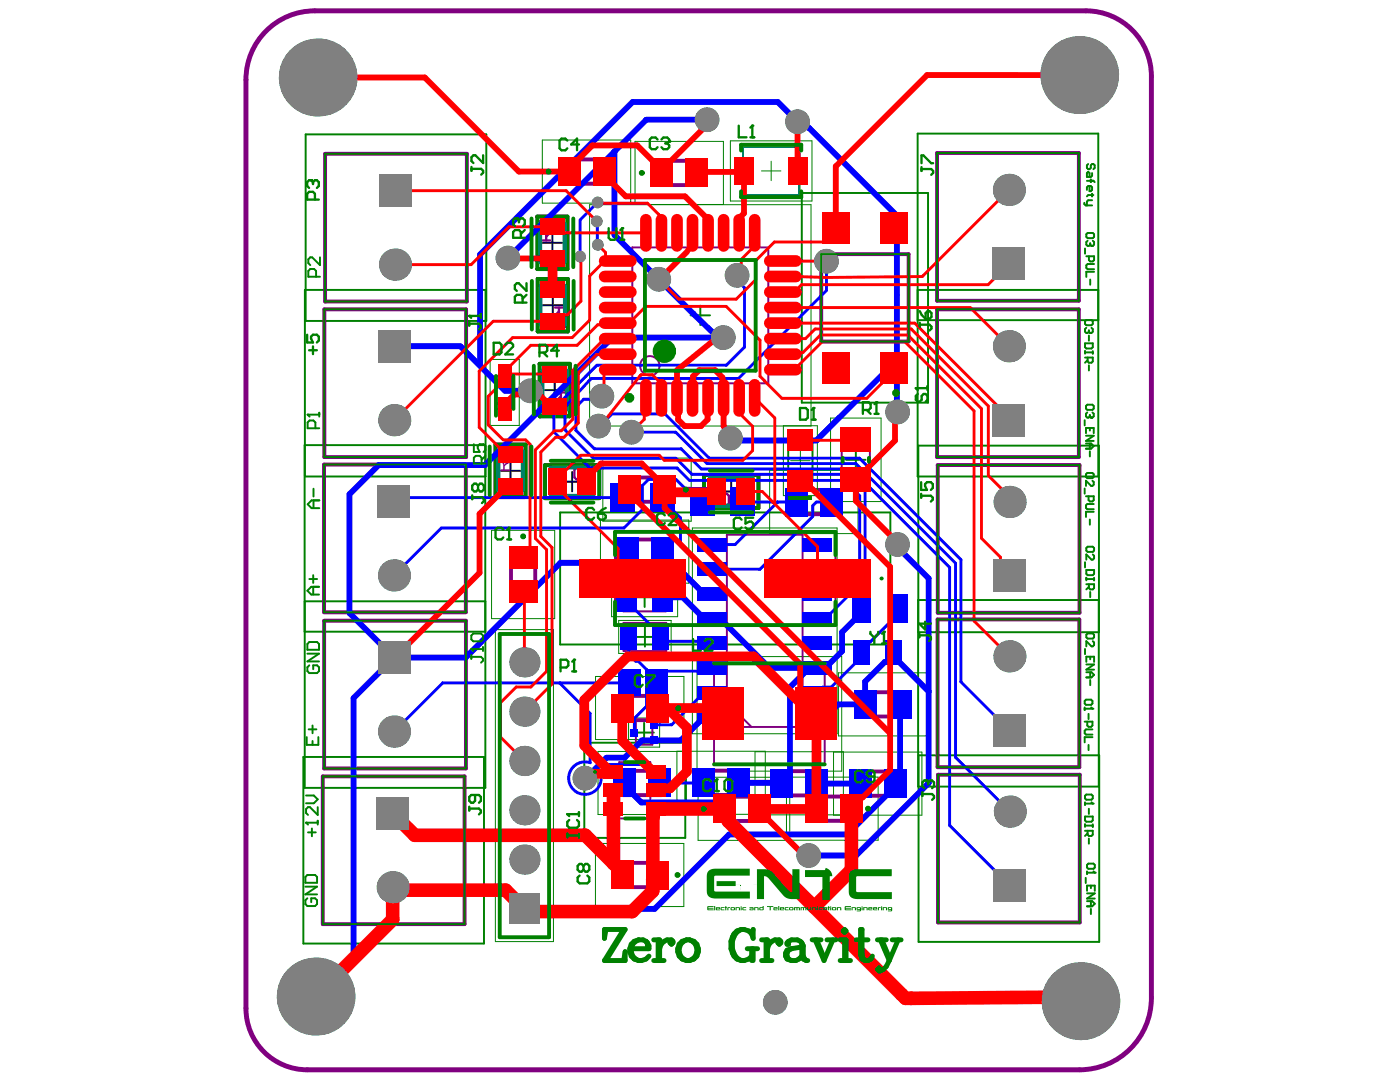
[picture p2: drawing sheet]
<svg xmlns="http://www.w3.org/2000/svg" width="279mm" height="216mm" viewBox="0 0 279 216" stroke-linecap="round" stroke-linejoin="round" font-family="sans-serif">
<path d="M108.3 48.5h3.9M110.2 46.5v3.9M110.3 59v3.8M108.4 60.9h3.9M108.8 77.8h3.8M110.7 75.9v3.9M100 93.9h3.8M101.9 92v3.9M112.2 96.1h3.9M114.2 94.2v3.9M144 98.1h3.9M145.9 96.1v3.9" fill="none" stroke="#000" stroke-width=".39"/>
<g fill="none" stroke="#008000" stroke-width=".2">
<path d="M108.2 27.9h17.7v12.6h-17.7zM126.7 28.2h17.7v12.6h-17.7zM117.7 40.8h44.2v44.2h-44.2zM97.8 71.7h5.8v13.2h-5.8zM120.3 91.4h17.6v12.6h-17.6zM153.6 93.9h17.6v12.6h-17.6zM165.8 83.4h10v16.7h-10zM98.1 105.8h12.6v17.6h-12.6zM119.8 103.8h17.7v12.6h-17.7zM122.1 115.3h13.1v7.8h-13.1zM138.2 105.3h28.9v41.1h-28.9zM98.9 125.6h11.6v62.3h-11.6z"/>
<path d="M118.9 135h17.6v12.6h-17.6zM123.5 123.8h10.4v6.6h-10.4zM139.1 131h28.9v22.9h-28.9zM167.3 134.3h17.7v12.5h-17.7zM119.3 149.9h17.7v12.6h-17.7zM125.4 143.3h6.2v5.8h-6.2zM135.1 149.9h17.6v12.6h-17.6zM139.3 155.1h17.7v12.6h-17.7zM150.7 150h17.6v12.6h-17.6zM157.6 155.1h17.6v12.6h-17.6zM166.3 150.1h17.7v12.6h-17.7zM118.8 168.3h17.7v12.6h-17.7z"/>
</g>
<g fill="none" stroke="#008000" stroke-width=".39">
<path d="M61 26.8h36.1v37.2h-36.1zM148.3 29.3h11.2v9.7h-11.2zM160 38.5h25.2v41.8h-25.2zM183.1 26.7h36.1v68.4h-36.1zM60.8 57.8h36.1v37.3h-36.1zM183.1 57.9h36.1M137.8 62.9h3.9M139.8 61v3.9M183.1 63.9h36.1M157.3 88.1h4.9v7.7h-4.9zM168.9 91.8h3.8M170.8 89.8v3.9"/>
<path d="M96.9 120h-36.1v37.2h36.1l-.1-68.4h-36v37.2h36M111.8 102.3h65.9v26.3h-65.9zM126.7 119.2h3.9M128.6 117.2v3.9M183.2 119.7h36.1v37.3h-36.1l.1-68.1h36v37.2h-36M126.8 127.1h3.8M128.7 125.2v3.8M60.5 151h36.1v37.3h-36.1zM116.6 148.2h20.2v19h-20.2zM126.6 146.2h3.9M128.5 144.2v3.9M183.3 150.7h36.1v37.2h-36.1z"/>
</g>
<g fill="none" stroke="#800080" stroke-width=".78">
<path d="M64.9 30.7h28.3v29.5h-28.3zM113.2 31.8h7.7v4.9h-7.7zM131.7 32.1h7.7v4.8h-7.7zM187 30.5h28.3v29.5h-28.3zM163.9 50.7h17.4v17.4h-17.4zM64.7 61.7h28.3v29.5h-28.3zM187 61.7h28.3v29.5h-28.3zM64.7 92.7h28.3v29.5h-28.3zM125.2 95.3h7.8v4.8h-7.8zM158.5 97.8h7.8v4.8h-7.8zM187.1 92.8h28.3v29.5h-28.3zM102 110.8h4.8v7.7h-4.8z"/>
<path d="M124.8 107.6h7.7v4.9h-7.7zM64.7 123.9h28.3v29.4h-28.3zM123.8 138.9h7.7v4.8h-7.7zM172.3 138.1h7.7v4.9h-7.7zM187.1 123.6h28.3v29.5h-28.3zM64.4 154.9h28.3v29.5h-28.3zM124.3 153.8h7.7v4.9h-7.7zM140 153.8h7.8v4.8h-7.8zM144.3 159h7.7v4.8h-7.7zM155.6 153.9h7.8v4.8h-7.8zM162.6 158.9h7.7v4.9h-7.7zM171.3 153.9h7.7v4.9h-7.7z"/>
<path d="M187.2 154.6h28.3v29.5h-28.3zM123.8 172.2h7.7v4.8h-7.7z"/>
</g>
<g fill="none" stroke="#800080" stroke-width=".39">
<path d="M126.2 49.4h27.1v27.1h-27.1zM99 75h3.5v6.6h-3.5zM99 80.2l1.3 1.4M168 87.5h5.6v8.5h-5.6zM122.7 106.1h44v18.6h-44zM124.4 116.4h8.5v5.6h-8.5zM145.1 106.7h15.1v38.4h-15.1zM99.7 126.5h9.9v60.5h-9.9zM124.4 124.3h8.6v5.6h-8.6zM142.5 132.4h22.1v20.1h-22.1zM123.6 152.1h6.2v11.2h-6.2zM126.9 143.8h3.3v4.8h-3.3z"/>
<path d="M145.1 140.1l4.9 5"/>
<circle cx="129.7" cy="73" r="1.94"/>
</g>
<path d="M52.6 6.7a13.7 13.7 0 0 1 10.2-4.5h153.9a13.1 13.1 0 0 1 13.1 13v183.9a14.3 14.3 0 0 1-14.4 14.4h-154.1a12.2 12.2 0 0 1-12.2-12.3v-185.3a13.7 13.7 0 0 1 3.5-9.2z" fill="none" stroke="#800080" stroke-width=".99"/>
<path d="M157.3 94.6h4.9v1.2h-4.9z" fill-rule="evenodd" fill="#008000"/>
<path d="M107.2 43.2h6v10.5h-6zM107.3 55.7h6v10.4h-6zM107.7 72.6h6v10.5h-6zM98.9 88.7h6v10.5h-6zM108.7 92.8h10.9v6.6h-10.9zM140.5 94.8h10.9v6.6h-10.9z" fill="none" stroke="#800080" stroke-width=".78"/>
<path d="M143.1 98.9l-.3-.4h-.8l-.4 .4v.8l.4 .4h.4l.7-.4v1.2h-1.5M143.9 98.9l.4-.4h.8l.4 .4v1.6l-.4 .4h-.8l-.4-.4" fill="none" stroke="#800080" stroke-width=".47"/>
<g fill="#800080">
<path d="M99.3 90.1h.3v1l.7 .1a.82 .82 0 0 1 .4-1.2 .82 .82 0 0 1 1.1 .5v.3a.5 .5 0 0 1-.4 .7l-.3 .1v-.3a.54 .54 0 0 0 .4-.8 .54 .54 0 0 0-.9-.1 .59 .59 0 0 0 0 .9v.3l-1.3-.3z"/>
<path d="M99.6 92.5v1.2h.8l-.1-1.2a.4 .4 0 0 0-.7 0zM99.4 92.2h.1a.72 .72 0 0 1 .8-.1 .72 .72 0 0 1 .4 .6l.4-.5 .7-.4v.4l-1.1 .8v.7h1.1v.3h-2.5z"/>
</g>
<path d="M108.2 44.1h-.4l-.3 .4v.8l.3 .4M109 48v-1.2l-.4-.4h-.8l-.3 .4v1.2h2.3M109.8 46.4l-.8 .8M110.8 61.4h2.3v1.1l-.4 .4h-.8l-.3-.4v-1.1M111.2 78.3h2.3v1.2l-.4 .3h-.8l-.4-.3v-1.2M111.6 62.1l-.8 .8M111.9 79.1l-.7 .7M112.7 63.7l.4 .4v.8l-.4 .3h-.4l-1.5-1.5v1.5M111.2 81.8h2.3l-1.2-1.2v1.6" fill="none" stroke="#800080" stroke-width=".47"/>
<circle cx="108.2" cy="44.1" r=".23" fill="#800080"/>
<path d="M108.2 44.1l.4 .4M108.6 44.5v.4M108.6 44.5l.4-.4h.4l.4 .4v.8l-.4 .4M116.2 93.7l-.4-.4h-.8l-.4 .4v1.6l.4 .4h.8l.4-.4M117 94.5h1.1l.4 .4v.4l-.4 .4h-.7l-.4-.4zM118.5 93.3l-.8 .4-.7 .8" fill="none" stroke="#800080" stroke-width=".47"/>
<path d="M107.2 43.2h6v10.5h-6zM107.3 55.7h6v10.4h-6zM107.7 72.6h6v10.5h-6zM98.9 88.7h6v10.5h-6zM108.7 92.8h10.9v6.6h-10.9zM140.5 94.8h10.9v6.6h-10.9z" fill="none" stroke="#008000" stroke-width=".78"/>
<path d="M145.8 28.1h16.2v12h-16.2zM152 34.1h3.8M153.9 32.2v3.8M156.3 85h6.8v13.9h-6.8zM157.8 91.9h3.9M159.7 90v3.9" fill="none" stroke="#008000" stroke-width=".2"/>
<path d="M107.8 44.6h4.9v7.7h-4.9zM107.9 57h4.8v7.8h-4.8zM108.3 74h4.8v7.7h-4.8zM99.5 90.1h4.8v7.7h-4.8zM109.9 93.3h8.5v5.6h-8.5zM141.7 95.3h8.5v5.6h-8.5z" fill="none" stroke="#008080" stroke-width=".78"/>
<path d="M148.3 29.3h11.2v9.7h-11.2z" fill="none" stroke="#008080" stroke-width=".39"/>
<g fill="none" stroke="#00f" stroke-width=".58">
<path d="M119.1 44.2l.2 4.6M119.3 40.4l-3.5 3.5v7.3M147.1 54.9v1.1l1.5 1.4v11.9l-3.6 3.6h-25.9l-8.6 8.6v4.7l7.2 7.2h17.4l2.5 2.5h30.9l3.1 3v12.8l-6.9 6.8h-1.6M164.9 52.1v5.9l-17.5 17.5h-29.3l-5.3 5.7v4.6l5.6 5.6h16.5l3.2 3.2h31.3l3.2 3.3v14.2l-3.4 3.4v3.4l-4.5 4.5h-1.6M120.1 79.1l-.6 .6h-3l-1.6 1.5v4.7l3.7 3.7h17.3l4.1 4h29.9l19.6 19.6v51.5l12 12M119.5 85h.2l2.4-2.4h10.6l8.9 8.8h29.9l20.3 20.3v24.4l9.7 9.6M124.2 99.3h-44.8l-.8 .8M126 86.2h8.9l6.2 6.3h29.7l19.9 19.9v38.7l10.8 10.8M132.2 99.3v.4l3.6 3.6v5.6l4.7 4.7h11.2l10.5-10.5v-2.2l.7-.7h3M140.2 100v-.4l-2.2-2.2h-1.3l-1.8-1.7h-5.5l-1.2 1.2v4.8l-3.7 3.7h-36.4l-9.5 9.4M148.1 100l.2 .2h10.6M125.1 119.2v.8l4.8 4.8h.7l1.3 1.3v1l.9 .9h8.9l.4 .3"/>
<path d="M134.3 101.8h.1M155.2 100.2l-8.5 8.5h-4.6M111.7 136.3l6.1 6.1v9.8a3.2 3.2 0 0 0-4.3 2.6 3.2 3.2 0 0 0 3.4 3.7 3.2 3.2 0 0 0 3-3.9v-.3l1.7-1.7h7l1.1 1.1v.6l2 1.9h.2M125.5 127.1v3.5l1.4 1.3h.5l1.6 1.7v.7l2 2M125.7 136.3h-37.3l-9.8 9.7M131 136.3l-2 1.9v2.7l-2.4 2.5v2.8M142.1 138.2h-1.6l-6.4 6.4h-3.6M142.1 133.3l-.7 .6h-8.5l-1.9 2v.4M179.4 121.4v1l-5.7 5.7h-.3l-1.4 1.3v1.6l-6.1 6.1h-1.7l-1.1 1.1M119.9 154.5h.1M132.1 156.2h8.3M140.4 156.2h.1"/>
</g>
<g fill="none" stroke="#00f" stroke-width="1.2">
<path d="M122.6 30.2v16.7l15.7 15.7 5 4.8M141.1 23.9h-12.1l-27.6 27.6M179 58.8v-15.8l-18.8-18.7h-1l-4-3.9h-28.9l-30.5 30.4v21.8M179 58.9v23.2l.1 .1M78.7 69.1h13.2l8.9 8.9h5M143.6 68.9l.7-.7 .1-.8h-22.2l-25.4 25.4h-21.2l-5.9 5.8v23.7l8.9 8.9M179 71.8l-16.1 16.1h-16.7l-.4-.5M125.2 110.7l-1.7 1.6h-11.6l-19 18.9h-14.3M125.2 110.1v.6M125.2 110.7l5.6 5.6v1.4l1.4 1.5h4.1l4.2 4.2h3.2l9.9 9.9h11.1l3.3-3.4v-3.7l3.9-3.8v-1M132.1 110.1v.6l1.7 1.6h.5l6.2 6.2h1.6M179.1 108.6v.6l6.2 6.2v40.8l-14.4 14.5h-9.5"/>
<path d="M78.6 131.2l-8 8.1v52l-7.6 7.5M161.5 133.3l-3.8 3.8v17.6l-1.7 1.6-.1-.1h-8.5v.6l-3.3 3.3h-16.1l-3.3-3.3v-.6M178.4 131l6.9 7M178.4 130.2v.8M178.4 131l-1.1 1.1h-.7l-3.9 3.9v4.5h-5.4l-2.6 2.6h-1.6l-.1 .1v13.1l8.7 .1M142.1 143.1h-1.6l-4.6 4.6h-7.8l-3.4 3.5h-3.7l-4 4.1h-.3M179.6 140.5v14.9l-.9 1v.5l-9.6 9.6h-23.6l-14.8 14.9h-26"/>
</g>
<g fill="#808080">
<circle cx="154.7" cy="200" r="2.46"/>
<circle cx="144.4" cy="67.4" r="2.46"/>
<circle cx="120.1" cy="79.1" r="2.46"/>
<circle cx="119.5" cy="85" r="2.46"/>
<circle cx="126" cy="86.2" r="2.46"/>
<circle cx="105.8" cy="78" r="2.46"/>
<circle cx="161.4" cy="170.7" r="2.46"/>
<circle cx="147.1" cy="54.9" r="2.46"/>
<circle cx="164.9" cy="52.1" r="2.46"/>
<circle cx="101.4" cy="51.5" r="2.46"/>
<circle cx="119.1" cy="44.2" r="1.16"/>
<circle cx="119.3" cy="40.4" r="1.16"/>
<circle cx="119.3" cy="48.8" r="1.16"/>
<circle cx="131.5" cy="55.7" r="2.46"/>
<circle cx="145.8" cy="87.4" r="2.46"/>
<circle cx="179.1" cy="108.6" r="2.46"/>
<circle cx="179.1" cy="82.2" r="2.46"/>
<circle cx="116.7" cy="155.3" r="2.46"/>
<circle cx="115.8" cy="51.2" r="1.16"/>
<circle cx="141.1" cy="23.9" r="2.46"/>
<circle cx="159.2" cy="24.3" r="2.46"/>
<circle cx="63" cy="198.8" r="7.8"/>
<circle cx="78.4" cy="177" r="3.2"/>
<circle cx="78.6" cy="114.8" r="3.2"/>
<circle cx="78.6" cy="146" r="3.2"/>
<circle cx="78.7" cy="83.8" r="3.2"/>
<circle cx="104.7" cy="132.2" r="3"/>
<circle cx="104.7" cy="142" r="3"/>
<circle cx="104.7" cy="161.7" r="3"/>
<circle cx="104.7" cy="151.8" r="3"/>
<circle cx="104.7" cy="171.5" r="3"/>
<circle cx="201.5" cy="131" r="3.2"/>
<circle cx="201.5" cy="100.2" r="3.2"/>
<circle cx="201.5" cy="161.9" r="3.2"/>
<circle cx="215.6" cy="199.8" r="7.8"/>
<circle cx="63.4" cy="15.5" r="7.8"/>
<circle cx="78.8" cy="52.8" r="3.2"/>
<circle cx="201.4" cy="69.1" r="3.2"/>
<circle cx="201.4" cy="37.9" r="3.2"/>
<circle cx="215.4" cy="15" r="7.8"/>
</g>
<g fill="#808080">
<path d="M75.2 159.1h6.4v6.4h-6.4z" fill-rule="evenodd"/>
<path d="M75.4 96.9h6.4v6.4h-6.4z" fill-rule="evenodd"/>
<path d="M75.4 128h6.4v6.4h-6.4z" fill-rule="evenodd"/>
<path d="M101.7 178.4h6v6h-6z" fill-rule="evenodd"/>
<path d="M198.2 80.6h6.4v6.4h-6.4z" fill-rule="evenodd"/>
<path d="M198.3 142.5h6.3v6.4h-6.3z" fill-rule="evenodd"/>
<path d="M198.3 111.7h6.4v6.4h-6.4z" fill-rule="evenodd"/>
<path d="M198.3 173.5h6.4v6.4h-6.4z" fill-rule="evenodd"/>
<path d="M75.5 65.9h6.4v6.4h-6.4z" fill-rule="evenodd"/>
<path d="M75.6 34.9h6.4v6.3h-6.4z" fill-rule="evenodd"/>
<path d="M198.2 49.5h6.4v6.3h-6.4z" fill-rule="evenodd"/>
</g>
<g fill="#00f">
<path d="M129.4 153.4h4.5v5.6h-4.5z" fill-rule="evenodd"/>
<path d="M122.4 153.4h4.5v5.6h-4.5z" fill-rule="evenodd"/>
<path d="M138.2 153.4h4.4v5.6h-4.4z" fill-rule="evenodd"/>
<path d="M145.2 153.4h4.4v5.6h-4.4z" fill-rule="evenodd"/>
<path d="M160.8 153.5h4.4v5.6h-4.4z" fill-rule="evenodd"/>
<path d="M153.8 153.5h4.4v5.6h-4.4z" fill-rule="evenodd"/>
<path d="M176.4 153.6h4.5v5.6h-4.5z" fill-rule="evenodd"/>
<path d="M169.4 153.6h4.5v5.6h-4.5z" fill-rule="evenodd"/>
<path d="M170.4 137.7h4.5v5.7h-4.5z" fill-rule="evenodd"/>
<path d="M177.4 137.7h4.5v5.7h-4.5z" fill-rule="evenodd"/>
<path d="M125.8 145.4h1.6v1.6h-1.6z" fill-rule="evenodd"/>
<path d="M129.7 147h1.6v1.5h-1.6z" fill-rule="evenodd"/>
<path d="M129.7 143.9h1.6v1.5h-1.6z" fill-rule="evenodd"/>
<path d="M170.3 127.8h3.3v4.9h-3.3z" fill-rule="evenodd"/>
<path d="M176.7 127.8h3.3v4.9h-3.3z" fill-rule="evenodd"/>
<path d="M139.1 141.7h6v2.8h-6z" fill-rule="evenodd"/>
<path d="M139.1 136.8h6v2.7h-6z" fill-rule="evenodd"/>
<path d="M139.1 131.9h6v2.7h-6z" fill-rule="evenodd"/>
<path d="M139.1 127h6v2.7h-6z" fill-rule="evenodd"/>
<path d="M139.1 122.1h6v2.7h-6z" fill-rule="evenodd"/>
<path d="M139.1 117.1h6v2.8h-6z" fill-rule="evenodd"/>
<path d="M139.1 112.2h6v2.7h-6z" fill-rule="evenodd"/>
<path d="M139.1 107.3h6v2.7h-6z" fill-rule="evenodd"/>
<path d="M160.2 107.3h5.9v2.7h-5.9z" fill-rule="evenodd"/>
<path d="M160.2 112.2h5.9v2.7h-5.9z" fill-rule="evenodd"/>
<path d="M160.2 117.1h5.9v2.8h-5.9z" fill-rule="evenodd"/>
<path d="M160.2 122.1h5.9v2.7h-5.9z" fill-rule="evenodd"/>
<path d="M160.2 127h5.9v2.7h-5.9z" fill-rule="evenodd"/>
<path d="M160.2 131.9h5.9v2.7h-5.9z" fill-rule="evenodd"/>
<path d="M160.2 136.8h5.9v2.7h-5.9z" fill-rule="evenodd"/>
<path d="M160.2 141.7h5.9v2.8h-5.9z" fill-rule="evenodd"/>
<path d="M130.3 124.5h3.3v5.2h-3.3z" fill-rule="evenodd"/>
<path d="M123.9 124.5h3.3v5.2h-3.3z" fill-rule="evenodd"/>
<path d="M128.7 133.6h4.5v5.3h-4.5z" fill-rule="evenodd"/>
<path d="M123.5 133.6h4.5v5.3h-4.5z" fill-rule="evenodd"/>
<path d="M145.7 97.1h4.8v5.7h-4.8z" fill-rule="evenodd"/>
<path d="M137.7 97.1h4.9v5.7h-4.9z" fill-rule="evenodd"/>
<path d="M170 118.6h3.7v5.6h-3.7z" fill-rule="evenodd"/>
<path d="M177.6 118.6h3.7v5.6h-3.7z" fill-rule="evenodd"/>
<path d="M129.7 96.5h4.9v5.6h-4.9z" fill-rule="evenodd"/>
<path d="M121.8 96.5h4.8v5.6h-4.8z" fill-rule="evenodd"/>
<path d="M163.7 97.4h4.4v5.6h-4.4z" fill-rule="evenodd"/>
<path d="M156.7 97.4h4.5v5.6h-4.5z" fill-rule="evenodd"/>
<path d="M129.9 107.3h4.5v5.6h-4.5z" fill-rule="evenodd"/>
<path d="M122.9 107.3h4.5v5.6h-4.5z" fill-rule="evenodd"/>
<path d="M130.2 116.4h4.1v5.6h-4.1z" fill-rule="evenodd"/>
<path d="M123 116.4h4.1v5.6h-4.1z" fill-rule="evenodd"/>
</g>
<g fill="none" stroke="#f00" stroke-width="1.2">
<path d="M63.4 15.5h21.4l18.8 18.7h10v-.5l4.6-4.7h9l3.6 3.7v.5l1.3 1.3v-.6l9-9v-1M215.4 15h-30.4l-18.2 18.2v12.3M120.5 34.2l1.7 1.7v.6l2.7 2.7h11.8l4.6 4.6v2.7M139.2 34.3h9.1M148.5 34.1v8.5l-1 .9v3M159.2 24.3v9.6M101.5 51.6h8.7M137.1 50.3l-5.5 5.4h-.1M138.2 49l-.9 .8M138.2 79.4l.1-.1v-4.2l1.2-1.2h3.2l1.5 1.4v3.9l.4 .4-.2 .2v5.3l1.4 1.3v1M144.4 67.4l-1.2-.1-8.1 6.6v5.5l.2 .2v4.1l1.3 1.3h3.3l1.3-1.3 .1-4.3M101.9 97.1h-.8l-5.4 5.4v11.8l-18.3 18.3"/>
<path d="M110.7 81h-.8l-2.3-2.3h-1l-.8-.7-.7 .7h-2.4l-2 1.9v1M117.6 94.9l2.3-2.4h8.2l4.5 4.5v.7M125.6 97.7l1.7 1.7v.7l32.4 32.4v6.8M132.6 98.2v3.2l44.9 44.8M159.7 96l1.6 1.5h.8l15.5 15.6v40.5l-5.5 5.5h-.5l-1.7 1.7v.6M179.1 82.2l-.5 .5v5.2l-5.4 5.4v.6l-1.8 1.8h-.6v4.2l8.3 8.3v.4M151.6 161.8l8.9 8.9h.9M162.9 160.8v.6"/>
</g>
<g fill="none" stroke="#f00" stroke-width=".58">
<path d="M78.8 38h34.2l6.1 6.2M159.2 33.9l.1 .2M201.4 37.9l-17.3 17.3-19.1 .2M115.8 51.2l.1 .2v8.7l-2.7 2.7h-1.6l-1.3 1.3h-11.9l-19.7 19.7M119.3 40.4l.1 .1h9.8l2.2 2.2M119.3 48.8l1.5 1.6v1.4l.3 .3M123.3 52.1h-2.6l-3 3v8.8l-3.5 3.5h-11.9l-6.7 6.6v11.3l5.5 5.4h.8M128.9 46.5h-16.7l-1.2-1.2h-9.4l-7.6 7.5h-15.2M131.4 42.8l.3 .3v3.1l.3 .3M131.4 42.7v.1M150.6 46.5v2.6l-2.7 2.7v2.3l-.8 .8M156.2 55.2l8.8 .2"/>
<path d="M156.2 52.1h8.7M166.8 45.5v.4l-2.4 2.4h-9.9l-3.6 3.7v3.8l-4 3.9h-11.5l-3.9-4M203 50.4v.6l-5.8 5.8h-37.2l-1.5 1.5h-2.3M101.1 74.6l-.4 .3M101.4 75v1l-1 1h-.9l-2.1 2.1v5.7l3 3h4.5l.9 .8v21.2l-1.4 1.3M101.8 74.6v-1.6l4.1-4.1h9.3l4.1-4.1h5.9l3.7-3.7h16l6.8 6.8v7.2l.9 .9M101.8 74.6h8.9M123.3 73.8h-2l-.8 .8v4l-.4 .5M123.3 70.7l-4.3 .1-3.6 3.6v10l-2.8 2.9h-1.7l-3 2.9v16.8l2.3 2.2v27.3l-5.5 5.5M123.3 67.6h-2.6l-6.4 6.3v9.7l-2.3 2.4h-1.3l-3.8 3.8v17.7l2.2 2.2v24.3l-3.1 3.1h-3l-3.2 3.2v6.7l4.9 4.8M127.8 75l-7.2 9-1 1h-.1M127.8 74.9l.2-.1h2.2l1.5 1.5v2.8l.3 .3"/>
<path d="M127.8 74.9v.1M127.8 74.9h.1M128.9 79.4l-.3 .3v4l-2.6 2.5M147.5 79.4v3l2.7 2.7v4.8l-2 2h-15.6l-1-1.1h-15.7l-4.6 4.5v.8M150.6 79.4l4 4v17.2M152.6 76h.1M156.2 73.8h2.3l5.6-5.6h16.5l13.8 13.8v41.9l7.1 7.1M156.2 70.7l.4-.4h3.6l3.5-3.5h17.5l14.7 14.8v25.8l3.8 3.8v1.9l1.8 1.8M156.2 67.6h4.5l2-2h19.2l15.3 15.4v13.9l4.3 4.2v1.1M156.2 61.4h37.4l7.8 7.7M156.2 64.5h26.4l16.6 16.6h3.3l.5 .4M178.4 73.4l-2.4 2.4v.7l-3 3h-17l-3.4-3.5"/>
<path d="M111.3 96.1l-.6 .7 12.7 12.7v3l2.9 2.9M148.8 98.1h3.3l11 11M170.8 87.8l-11.1 .1M104.4 118.1l.3 .3v13.8M163.1 109.1v6.3"/>
</g>
<path d="M117.6 94.9l-.5 .4v.8M131.7 96.2v.6l1.4 1.4M122.4 157.7v14.6M78.4 162.3l4.4 4.4h34l7.4 7.3v.6M169.9 161.4v12.2l-7.4 7.4M63 198.8l15.4-15.3v-6.5l.6 .6h21.9l4.3 4.3h21l4.1-4.1v-2.3l.8-.9-.8-.9 .1-12.3h.5h13.5l.9 .9v1.6l35.4 35.3h1.1M181.8 199.2h.1M181.8 199.2l33-.3 .8 .9" fill="none" stroke="#f00" stroke-width="2.7"/>
<g fill="none" stroke="#f00" stroke-width="1.9">
<path d="M139.2 34.3l-.2 .2M148.5 34.1l-.2 .2M110.2 51.6l.1 6.1M133.1 98.2h8.8M159.2 139.8l-8.8-8.8h-25.1l-8.7 8.7v9.1l5.2 5.2M159.7 139.3l3.1 3.1M121.8 154l-.3 .4h-3.1l-.9 .9h-.8M121.8 154h.6M124.2 141.3v6.5l6.2 6.2h.5M131.2 141.3h11.9l1.1 1.1M133.2 141.3l3.9 3.9v8.8l-3.4 3.3h-2.4l-.4 .4M162.9 142.5v18.3"/>
<path d="M162.9 161.4h-11.4"/>
</g>
<g fill="#808080">
<circle cx="154.7" cy="200" r="2.46"/>
<circle cx="144.4" cy="67.4" r="2.46"/>
<circle cx="120.1" cy="79.1" r="2.46"/>
<circle cx="119.5" cy="85" r="2.46"/>
<circle cx="126" cy="86.2" r="2.46"/>
<circle cx="105.8" cy="78" r="2.46"/>
<circle cx="161.4" cy="170.7" r="2.46"/>
<circle cx="147.1" cy="54.9" r="2.46"/>
<circle cx="164.9" cy="52.1" r="2.46"/>
<circle cx="101.4" cy="51.5" r="2.46"/>
<circle cx="119.1" cy="44.2" r="1.16"/>
<circle cx="119.3" cy="40.4" r="1.16"/>
<circle cx="119.3" cy="48.8" r="1.16"/>
<circle cx="131.5" cy="55.7" r="2.46"/>
<circle cx="145.8" cy="87.4" r="2.46"/>
<circle cx="179.1" cy="108.6" r="2.46"/>
<circle cx="179.1" cy="82.2" r="2.46"/>
<circle cx="116.7" cy="155.3" r="2.46"/>
<circle cx="115.8" cy="51.2" r="1.16"/>
<circle cx="141.1" cy="23.9" r="2.46"/>
<circle cx="159.2" cy="24.3" r="2.46"/>
<circle cx="63" cy="198.8" r="7.8"/>
<circle cx="78.4" cy="177" r="3.2"/>
<circle cx="78.6" cy="114.8" r="3.2"/>
<circle cx="78.6" cy="146" r="3.2"/>
<circle cx="78.7" cy="83.8" r="3.2"/>
<circle cx="104.7" cy="132.2" r="3"/>
<circle cx="104.7" cy="142" r="3"/>
<circle cx="104.7" cy="161.7" r="3"/>
<circle cx="104.7" cy="151.8" r="3"/>
<circle cx="104.7" cy="171.5" r="3"/>
<circle cx="201.5" cy="131" r="3.2"/>
<circle cx="201.5" cy="100.2" r="3.2"/>
<circle cx="201.5" cy="161.9" r="3.2"/>
<circle cx="215.6" cy="199.8" r="7.8"/>
<circle cx="63.4" cy="15.5" r="7.8"/>
<circle cx="78.8" cy="52.8" r="3.2"/>
<circle cx="201.4" cy="69.1" r="3.2"/>
<circle cx="201.4" cy="37.9" r="3.2"/>
<circle cx="215.4" cy="15" r="7.8"/>
</g>
<g fill="#808080">
<path d="M75.2 159.1h6.4v6.4h-6.4z" fill-rule="evenodd"/>
<path d="M75.4 96.9h6.4v6.4h-6.4z" fill-rule="evenodd"/>
<path d="M75.4 128h6.4v6.4h-6.4z" fill-rule="evenodd"/>
<path d="M101.7 178.4h6v6h-6z" fill-rule="evenodd"/>
<path d="M198.2 80.6h6.4v6.4h-6.4z" fill-rule="evenodd"/>
<path d="M198.3 142.5h6.3v6.4h-6.3z" fill-rule="evenodd"/>
<path d="M198.3 111.7h6.4v6.4h-6.4z" fill-rule="evenodd"/>
<path d="M198.3 173.5h6.4v6.4h-6.4z" fill-rule="evenodd"/>
<path d="M75.5 65.9h6.4v6.4h-6.4z" fill-rule="evenodd"/>
<path d="M75.6 34.9h6.4v6.3h-6.4z" fill-rule="evenodd"/>
<path d="M198.2 49.5h6.4v6.3h-6.4z" fill-rule="evenodd"/>
</g>
<g fill="#f00">
<path d="M121.9 171.8h4.5v5.6h-4.5z" fill-rule="evenodd"/>
<path d="M128.9 171.8h4.5v5.6h-4.5z" fill-rule="evenodd"/>
<path d="M142.4 158.6h4.5v5.6h-4.5z" fill-rule="evenodd"/>
<path d="M149.4 158.6h4.5v5.6h-4.5z" fill-rule="evenodd"/>
</g>
<path d="M132 43.8v5.3" fill="none" stroke="#f00" stroke-width="2.3"/>
<g fill="#f00">
<path d="M107.9 62.4h4.9v3.4h-4.9z" fill-rule="evenodd"/>
<path d="M99.4 89.1h4.9v3.3h-4.9z" fill-rule="evenodd"/>
</g>
<path d="M120.7 52.1h5.2" fill="none" stroke="#f00" stroke-width="2.3"/>
<g fill="#f00">
<path d="M123.4 94.9h4.5v5.6h-4.5z" fill-rule="evenodd"/>
<path d="M130.4 94.9h4.4v5.6h-4.4z" fill-rule="evenodd"/>
<path d="M147 95.5h3.7v5.2h-3.7z" fill-rule="evenodd"/>
<path d="M141.2 95.5h3.7v5.2h-3.7z" fill-rule="evenodd"/>
<path d="M99.4 95.5h4.9v3.3h-4.9z" fill-rule="evenodd"/>
<path d="M101.6 115.9h5.6v4.4h-5.6z" fill-rule="evenodd"/>
<path d="M101.6 108.9h5.6v4.5h-5.6z" fill-rule="evenodd"/>
<path d="M122 138.5h4.4v5.6h-4.4z" fill-rule="evenodd"/>
<path d="M128.9 138.5h4.5v5.6h-4.5z" fill-rule="evenodd"/>
<path d="M120.5 152.7h3.9v2.7h-3.9z" fill-rule="evenodd"/>
<path d="M120.5 156.3h3.9v2.8h-3.9z" fill-rule="evenodd"/>
<path d="M120.5 160h3.9v2.7h-3.9z" fill-rule="evenodd"/>
<path d="M129 160h3.9v2.7h-3.9z" fill-rule="evenodd"/>
<path d="M129 156.3h3.9v2.8h-3.9z" fill-rule="evenodd"/>
<path d="M129 152.7h3.9v2.7h-3.9z" fill-rule="evenodd"/>
<path d="M158.7 137.2h8.3v10.5h-8.3z" fill-rule="evenodd"/>
<path d="M140.1 137.2h8.3v10.5h-8.3z" fill-rule="evenodd"/>
<path d="M160.7 158.6h4.5v5.6h-4.5z" fill-rule="evenodd"/>
<path d="M167.7 158.6h4.4v5.6h-4.4z" fill-rule="evenodd"/>
<path d="M152.5 111.6h21.3v7.7h-21.3z" fill-rule="evenodd"/>
<path d="M115.7 111.6h21.3v7.7h-21.3z" fill-rule="evenodd"/>
<path d="M99.4 79.3h2.7v4.6h-2.7z" fill-rule="evenodd"/>
<path d="M99.4 72.7h2.7v4.6h-2.7z" fill-rule="evenodd"/>
<path d="M108.3 79.4h4.9v3.3h-4.9z" fill-rule="evenodd"/>
<path d="M108.3 73h4.9v3.3h-4.9z" fill-rule="evenodd"/>
<path d="M107.9 56.1h4.9v3.3h-4.9z" fill-rule="evenodd"/>
<path d="M129.8 31.7h4.5v5.6h-4.5z" fill-rule="evenodd"/>
<path d="M136.8 31.7h4.5v5.6h-4.5z" fill-rule="evenodd"/>
<path d="M111.3 31.4h4.5v5.6h-4.5z" fill-rule="evenodd"/>
<path d="M118.3 31.4h4.5v5.6h-4.5z" fill-rule="evenodd"/>
<path d="M175.7 70.3h5.4v6.2h-5.4z" fill-rule="evenodd"/>
<path d="M175.7 42.4h5.4v6.2h-5.4z" fill-rule="evenodd"/>
<path d="M164.1 70.3h5.4v6.2h-5.4z" fill-rule="evenodd"/>
<path d="M164.1 42.4h5.4v6.2h-5.4z" fill-rule="evenodd"/>
<path d="M107.8 43.6h4.9v3.3h-4.9z" fill-rule="evenodd"/>
<path d="M107.8 50h4.9v3.3h-4.9z" fill-rule="evenodd"/>
<path d="M157.4 31.4h3.9v5.4h-3.9z" fill-rule="evenodd"/>
<path d="M146.5 31.4h3.9v5.4h-3.9z" fill-rule="evenodd"/>
<path d="M157.2 93.9h5.1v4.2h-5.1z" fill-rule="evenodd"/>
<path d="M157.2 85.7h5.1v4.3h-5.1z" fill-rule="evenodd"/>
<path d="M167.8 93.3h6v4.8h-6z" fill-rule="evenodd"/>
<path d="M167.8 85.4h6v4.8h-6z" fill-rule="evenodd"/>
</g>
<g fill="none" stroke="#f00" stroke-width="2.3">
<path d="M120.7 58.3h5.2M120.7 55.2h5.2M128.9 43.8v5.3M135.1 43.8v5.3M138.2 43.8v5.3M141.3 43.8v5.3M144.4 43.8v5.3M147.5 43.8v5.3M150.6 43.8v5.3M153.6 58.3h5.3M153.6 55.2h5.3M153.6 52.1h5.3"/>
<path d="M120.7 73.8h5.2M120.7 70.7h5.2M120.7 67.6h5.2M120.7 64.5h5.2M120.7 61.4h5.2M128.9 76.8v5.2M132 76.8v5.2M135.1 76.8v5.2M138.2 76.8v5.2M141.3 76.8v5.2M144.4 76.8v5.2M147.5 76.8v5.2"/>
<path d="M150.6 76.8v5.2M153.6 73.8h5.3M153.6 70.7h5.3M153.6 67.6h5.3M153.6 64.5h5.3M153.6 61.4h5.3"/>
</g>
<g fill="#f00">
<path d="M115.2 93.5h3.7v5.2h-3.7z" fill-rule="evenodd"/>
<path d="M109.4 93.5h3.7v5.2h-3.7z" fill-rule="evenodd"/>
</g>
<g fill="#008000">
<path d="M175.8 180.8h.3v.1h-.3z"/>
<path d="M165.7 181h.2v.6h-.2z"/>
<path d="M165.3 180.8h.2v.2h.1l-.1 .6h-.2v-.4h-.1z"/>
<path d="M165.7 180.8h.2v.1h-.2z"/>
<path d="M147.8 181h.2v.6h-.2z"/>
<path d="M145.2 181.1l.5-.1v.2h-.3v.4h-.2z"/>
<path d="M155.3 180.8h.2v.8h-.2z"/>
<path d="M143.8 181.1l.8-.1v.2h-.6v.2l.6 .1v.1h-.7z"/>
<path d="M159.8 181h1.1v.6h-.2l-.1-.4h-.1v.4h-.3v-.4h-.2v.4h-.2z"/>
<path d="M144.7 180.8h.3v.2h.1l-.1 .6h-.3v-.4h-.1z"/>
<path d="M169.9 181l.9 .1v.5h-.2v-.4h-.4v.4h-.3z"/>
<path d="M153.1 180.8h1.2v.2h-.5v.6h-.2v-.6h-.5z"/>
<path d="M161 181h.3v.5h.4v-.5h.2v.6h-.8z"/>
<path d="M160.7 173.6h3.9l.2-.4 .9 .6 .4 1h-.5v4.8h-1.5v-4.6h-3.4z"/>
<path d="M163.4 181.1l.8-.1v.2h-.6v.2v.1h.6v.1h-.7z"/>
<path d="M171.9 181h.3v.6h-.3z"/>
<path d="M163 180.8h.3v.1h-.3z"/>
<path d="M150.5 181h.8l.1 .6h-.2l-.1-.4h-.4v.4h-.2z"/>
<path d="M158.5 181l1.1 .1v.5h-.2l-.1-.4h-.1v.4h-.3v-.4h-.2v.4h-.2z"/>
<path d="M147.8 180.8h.2v.1h-.2z"/>
<path d="M141.2 180.9l1.2-.1v.2h-1v.1h1v.2l-1 .1 1 .1v.1h-1.2z"/>
<path d="M176.2 181h.8v.6h-.2v-.4h-.1h-.3v.4h-.2z"/>
<path d="M162 181h.8l.1 .6h-.2v-.4h-.1h-.3v.4h-.3z"/>
<path d="M156.6 181.1l.8-.1v.2h-.6v.2l.6 .1v.1h-.7z"/>
<path d="M175.8 181h.2l.1 .6h-.3z"/>
<path d="M171.9 180.8h.3v.1h-.3z"/>
<path d="M148.2 181.1l.7-.1v.2h-.5v.2l.5 .1v.1h-.7z"/>
<path d="M163 181h.3v.6h-.3z"/>
<path d="M167 181h.8l.1 .6h-.2v-.4h-.2h-.3v.4h-.2z"/>
<path d="M172.3 181l.8 .1 .1 .5h-.3v-.4h-.4v.4h-.2z"/>
<path d="M147.7 176.7l.1 .9z"/>
<path d="M146.8 181l.8 .1 .1 .5h-.2l-.1-.4h-.4v.4h-.2z"/>
<path d="M141.4 173.8l.5-.3 .7-.2h7v1.4l-7 .1-.1 .2v2.6l.3 .3h6.9v1.4h-7l-1.1-.3-.4-.5-.1-.7v-3.2z"/>
<path d="M175.3 181.1l.4-.1v.2h-.3v.4h-.2z"/>
<path d="M151.1 173.4l1.9 .1 .8 .3 3.5 3.9 .7 .3 .1-4.6h1.5v6h-1.9l-.9-.3-3.4-3.9-.8-.4h-.1v4.6h-1.4v-3h-.7h.7z"/>
<path d="M143 175.8h3.8v.6h1v.2l-.1-.2h-.9v.4h-3.8z"/>
<path d="M168.6 180.9l1.2-.1v.2h-1v.1h1v.2l-1 .1 1 .1v.1h-1.2z"/>
<path d="M142.5 180.8h.2v.8h-.2z"/>
<path d="M169.7 173.9l.5-.3 .7-.2h7.1v1.4l-7 .1-.1 .1v2.7l.3 .3h6.8v1.4h-6.9l-1.1-.3-.5-.4-.1-.7v-3.2z"/>
<path d="M171 181.1h.8v.7h-.8v-.1h.6v-.1l-.6-.1zM171.2 181.2v.2h.4v-.2z"/>
<path d="M173.3 181.1l.8-.1v.4h-.6l.6 .1v.1h-.8zM173.5 181.2v.1l.4-.1z"/>
<path d="M174.3 181.1l.7-.1v.3l-.6 .1 .6 .1v.1h-.7zM174.5 181.2l-.1 .1 .5-.1z"/>
<path d="M177.2 181.1h.8v.7h-.8v-.1l.6-.1-.6-.1zM177.4 181.2v.2h.4v-.2z"/>
<path d="M164.3 181h.7l.1 .6h-.8v-.3h.6l-.6-.1zM164.5 181.4v.1l.4-.1z"/>
<path d="M145.9 181.1h.7l.1 .4-.8 .1zM146 181.2v.3h.5v-.3z"/>
<path d="M157.5 181.1l.8-.1v.6h-.7zM157.7 181.2v.3h.4v-.3z"/>
<path d="M151.6 181.1l.6-.1v-.2h.2v.8h-.8zM151.8 181.2v.3h.4v-.3z"/>
<path d="M155.7 181.1l.7-.1v.4h-.5l.6 .1v.1h-.8zM155.9 181.2v.1h.4v-.1z"/>
<path d="M149.6 181h.7l.1 .6h-.8v-.3h.6l-.6-.1zM149.8 181.4v.1l.4-.1z"/>
<path d="M142.9 181.1l.7-.1v.4h-.5l.6 .1v.1h-.8zM143.1 181.2v.1h.4v-.1z"/>
<path d="M154.4 181.1l.7-.1v.4h-.5l.6 .1v.1h-.8zM154.6 181.2v.1h.4z"/>
<path d="M166 181.1h.8l.1 .5h-.8zM166.2 181.3a.25 .25 0 0 0 .5 0 .25 .25 0 0 0-.5 0z"/>
</g>
<g fill="none" stroke="#008000" stroke-width=".78">
<path d="M147.9 30v-1.1h12v1.1M147.9 38.2v1.1h12v-1.1M106.1 43.6v9.7M106.1 56.1v9.7M114.4 43.6v9.7M114.5 56.1v9.7M128.7 51.9h22.1v22.1h-22.1zM99 75v8M102.5 75v6.6M106.5 73v9.7M114.9 73v9.7M97.7 89.1v9.7"/>
<path d="M106.1 89.1v9.7M109.9 92h8.5M141.7 93.9h8.5M168.2 91.4v.7M173.4 91.4v.7M109.9 100.3h8.5M122.7 110.8v-4.7h44v4.7M141.7 102.2h8.5M99.7 126.5h9.9v60.5h-9.9zM122.7 120.1v4.6h44v-4.6M142.5 132.4h22.1M124.7 152.1h3.9"/>
<path d="M142.5 152.5h22.1M124.7 163.3h3.9"/>
</g>
<path d="M64.9 30.7h28.3v29.5h-28.3zM187 30.5h28.3v29.5h-28.3zM163.9 50.7h17.4v17.4h-17.4zM64.7 61.7h28.3v29.5h-28.3zM187 61.7h28.3v29.5h-28.3zM64.7 92.7h28.3v29.5h-28.3zM187.1 92.8h28.3v29.5h-28.3zM64.7 123.9h28.3v29.4h-28.3zM187.1 123.6h28.3v29.5h-28.3zM64.4 154.9h28.3v29.5h-28.3zM187.2 154.6h28.3v29.5h-28.3z" fill="none" stroke="#008000" stroke-width=".39"/>
<path d="M157.4 98.9h4.7v.8h-4.7z" fill-rule="evenodd" fill="#008000"/>
<g fill="none" stroke="#008000" stroke-width=".39">
<path d="M216.9 36.1h1.3l.3 .2M217.2 32.7l-.3 .3v.5l.3 .3h.2l.3-.3v-.5l.3-.3h.2l.3 .3v.5l-.3 .3M217.4 37.1v1h.3l.3-.2v-.5l-.3-.3h-.5l-.3 .3v.5M217.7 35.8v.5M218 34.5v.6l-.3 .2h-.8v-.8l.3-.2 .2 .2v.8M218 40h-.8l-.3 .2v.8M218 38.7v.5M218.2 38.9h-1l-.3 .3M63.1 55.2v-1.1l-.4-.4h-.8l-.4 .4v1.1h2.4M63.9 51.3v1.6l-1.6-1.6h-.4l-.4 .4v.8l.4 .4M216.4 40.5v.2l.3 .3h1.3M216.8 46.7l.3-.2h1l.2 .2v.6l-.2 .2h-1l-.3-.2z"/>
<path d="M218.1 48l.2 .3v.5l-.2 .3h-.3M62.6 97.5v1.6M62.6 99.8v1.6M63.7 99.8h-1.5l-.8 .8 .8 .8h1.5"/>
</g>
<circle cx="217.8" cy="49.1" r=".19" fill="#008000"/>
<path d="M216.5 49.6v1M216.8 51.1h1.5v.8l-.2 .3h-.5l-.3-.3v-.8M217.1 48l-.3 .3v.5l.3 .3h.2l.3-.3M217.6 48.8l.2 .3M217.6 48.6v.2M217.6 55.8v1M218.3 52.7h-1.2l-.3 .2v.6l.3 .2h1.2M218.3 54.2h-1.5v1.1M216.7 81l.3-.2h1l.3 .2v.5l-.3 .3h-1l-.3-.3zM218 82.3l.3 .3v.5l-.3 .2h-.2" fill="none" stroke="#008000" stroke-width=".39"/>
<circle cx="217.8" cy="83.3" r=".19" fill="#008000"/>
<path d="M216.8 63.9h1l.3 .2v.5l-.3 .3h-1l-.3-.3v-.5zM217.8 65.4l.3 .3v.5l-.3 .2h-.2M216.5 83.8v1.1M216.7 86.4v-1h1.6v1M216.7 86.9h1.6l-1.6 1.1h1.6M216.7 88.5h1.1l.5 .5-.5 .5h-1.1M217 82.3l-.3 .3v.5l.3 .2h.2l.3-.2M217.5 83.1l.3 .2M217.5 82.8v.3M217.5 85.4v.5M217.5 88.5v1M217.5 90v1.1" fill="none" stroke="#008000" stroke-width=".39"/>
<circle cx="217.6" cy="66.4" r=".19" fill="#008000"/>
<g fill="none" stroke="#008000" stroke-width=".39">
<path d="M216.5 68.5h1.6v.8l-.3 .2h-1l-.3-.2zM216.5 70.1v.5M216.5 71.3h1.6v.8l-.3 .3h-.5l-.2-.3v-.8M216.5 70.3h1.6M216.8 65.4l-.3 .3v.5l.3 .2h.3l.2-.2M217.1 71.9l-.6 .5M217.3 66.2l.3 .2M217.3 65.9v.3M217.3 67v1M217.3 72.9v1M218.1 70.1v.5M216.5 97.5v1"/>
<path d="M216.7 94.6l.3-.2h1l.3 .2v.6l-.3 .2h-1l-.3-.2zM216.7 99h1.6v.8l-.3 .3h-.5l-.3-.3v-.8M218 95.9l.3 .3v.5l-.3 .3h-.2l-1.1-1.1v1.1M216.5 112.2v1M216.8 116.6h1.5v.8l-.2 .2h-.5l-.3-.2v-.8M216.8 113.7h1.5v.8l-.2 .3h-1l-.3-.3zM216.8 115.3v.5M216.8 115.5h1.5M217.1 109.1h1l.2 .2v.6l-.2 .2h-1l-.3-.2v-.6zM217.3 117.1l-.5 .5M217.5 103.7v1M217.6 118.1v1.1"/>
<path d="M218.1 110.6l.2 .3v.5l-.2 .3h-.3l-1-1.1v1.1M218.3 100.6h-1.3l-.3 .2v.5l.3 .3h1.3M218.3 102.1h-1.6v1.1M218.3 115.3v.5M216.5 139.9l.2-.3h1.1l.2 .3v.5l-.2 .2h-1.1l-.2-.2zM216.5 141.2v.5M216.5 141.4h1.5"/>
</g>
<circle cx="218" cy="141.4" r=".19" fill="#008000"/>
<g fill="none" stroke="#008000" stroke-width=".39">
<path d="M216.5 129.5v1M216.8 126.7l.3-.3h1l.2 .3v.5l-.2 .2h-1l-.3-.2zM216.8 132.1v-1.1h1.5v1.1M216.8 132.6h1.5l-1.5 1h1.5M216.8 134.1h1l.5 .6-.5 .5h-1M217.6 131v.6M217.6 134.1v1.1M217.6 135.7v1M218.1 127.9l.2 .3v.5l-.2 .3h-.3l-1-1.1v1.1M216.5 144h1.5v.8l-.2 .2h-.6l-.2-.2v-.8M216.5 158.8l.3-.3h1l.3 .3v.5l-.3 .3h-1l-.3-.3zM217.2 142.4v1.1"/>
<path d="M217.2 148.6v1.1M217.8 141.2l.2 .2M218 145.5h-1.3l-.2 .3v.5l.2 .3h1.3M218 147.1h-1.5v1M216.5 160.1v.5M216.5 160.3h1.6"/>
</g>
<circle cx="218.1" cy="160.3" r=".19" fill="#008000"/>
<path d="M216.5 162.9h1.6v.8l-.3 .3h-1l-.3-.3zM216.5 164.5v.5M216.5 165.8h1.6v.7l-.3 .3h-.5l-.3-.3v-.7M216.5 164.7h1.6M216.9 173.9v.5M216.9 174.1h1.6M217 166.3l-.5 .5M217.2 172.3h1l.3 .3v.5l-.3 .3h-1l-.3-.3v-.5zM217.3 161.4v1M217.3 167.3v1.1M217.8 160.1l.3 .2M218.1 164.5v.5" fill="none" stroke="#008000" stroke-width=".39"/>
<circle cx="218.5" cy="174.1" r=".19" fill="#008000"/>
<g fill="none" stroke="#008000" stroke-width=".39">
<path d="M61.4 82.7h2.3M62.9 85.5v-1.2l-.3-.4h-.8l-.4 .4v1.2h2.3M63.7 82.4v.7M61.7 115.5h1.6M62.5 114.8v1.5M62.5 117.1v1.5M63.7 117.1h-1.6l-.8 .8 .8 .7h1.6M61.3 128.5l.4-.4h1.6l.4 .4v1.2h-2.4zM61.3 130.4h2.4l-2.4 1.6h2.4M61.7 132.8l-.4 .3v.8l.4 .4h1.6l.4-.4v-.8l-.4-.3h-.8v.7M61.2 147.1v1.5h2.3v-1.5M61.6 145.5h1.5"/>
<path d="M62.4 144.8v1.5M62.4 147.9v.7M216.7 175.2v1M216.9 177.7v-1h1.6v1M216.9 178.3h1.6l-1.6 1h1.6M216.9 179.8h1.1l.5 .5-.5 .5h-1.1M217.7 176.7v.5M217.7 179.8v1M218.2 173.9l.3 .2M217.7 181.4v1"/>
</g>
<circle cx="61.4" cy="82.7" r=".19" fill="#008000"/>
<path d="M61.4 82.7l.4 .4M61.1 164.2h2.3M61.5 166.1h1.5M62.2 165.3v1.6M63.4 163.8v.7" fill="none" stroke="#008000" stroke-width=".39"/>
<circle cx="61.1" cy="164.2" r=".19" fill="#008000"/>
<path d="M61.1 158.7h1.5l.8 .8-.8 .8h-1.5M60.9 175l.4-.4h1.6l.4 .4v1.1h-2.4zM60.9 176.9h2.4l-2.4 1.6h2.4M61.1 164.2l.4 .3M61.3 179.2l-.4 .4v.8l.4 .4h1.6l.4-.4v-.8l-.4-.4h-.8v.8M63.4 161.1v1.5l-1.5-1.5h-.4l-.4 .3v.8l.4 .4" fill="none" stroke="#008000" stroke-width=".39"/>
<path d="M62.1 36h-.4l-.4 .3v.8l.4 .4M62.9 39.8v-1.1l-.4-.4h-.8l-.4 .4v1.1h2.3M61.3 66.8v1.5h1.2l-.4-.7v-.4l.4-.4h.7l.4 .4v.8l-.4 .3M61.7 69.9h1.5M62.5 69.1v1.6" fill="none" stroke="#008000" stroke-width=".47"/>
<circle cx="62.1" cy="36" r=".23" fill="#008000"/>
<path d="M62.1 36l.4 .3M62.5 36.3v.4M62.5 36.3l.4-.3h.3l.4 .3v.8l-.4 .4" fill="none" stroke="#008000" stroke-width=".47"/>
<g fill="none" stroke="#008000" stroke-width=".99">
<path d="M120.9 185.5l-.3 1.7v-1.7h4.2l-3.9 6.2M124.5 185.5l-3.9 6.2h4.2v-1.8l-.3 1.8M126 189.3a2.09 2.09 0 0 0 1.5 2.4M127.5 187.5h.8l.6 .3M127.5 187.5a2.09 2.09 0 0 0-1.8 2.1 2.09 2.09 0 0 0 1.8 2.1M127.5 187.5l-.6 .3-.6 .6-.3 .9M128.9 187.8l.6 .9v.6h-3.5M128.9 187.8l.3 .6v.9M129.5 190.8l-.6 .6-.9 .3h-.5M130.5 191.7h2M130.5 187.5h1.1v4.2M131.3 187.5v4.2"/>
<path d="M134 187.8l-.3 .3 .3 .3 .3-.3v-.3l-.3-.3a2 2 0 0 0-2.4 1.8M137 191.7h.6M137 187.5h.6M137 187.5a2.09 2.09 0 0 0-1.8 2.1 2.09 2.09 0 0 0 1.8 2.1M137 187.5a2.17 2.17 0 0 0-1.5 2.1 2.17 2.17 0 0 0 1.5 2.1M137.6 187.5a2.09 2.09 0 0 1 1.8 2.1 2.09 2.09 0 0 1-1.8 2.1M137.6 187.5a2.17 2.17 0 0 1 1.5 2.1 2.17 2.17 0 0 1-1.5 2.1M147.9 185.5h.6l.9 .3 .6 .6M147.9 185.5a2.59 2.59 0 0 0-2 2.3 3.8 3.8 0 0 0 1.2 3.6l.8 .3M147.9 185.5a3.5 3.5 0 0 0 0 6.2M149.1 189.3h2.1M150 190.8l-.6 .6-.9 .3h-.6"/>
<path d="M150 189.3v2.4M150.3 185.5v1.7l-.3-.8zM150.3 189.3v2.4M152 191.7h2.1M152 187.5h1.2v4.2M152.9 187.5v4.2M155.5 187.8l-.3 .3 .3 .3 .3-.3v-.3l-.3-.3a2 2 0 0 0-2.3 1.8M157.4 188.1v.3h-.3v-.3l.9-.6h1.1l.9 .6M158 189.3a1.22 1.22 0 0 0-1 1.2 1.22 1.22 0 0 0 1 1.2M158 189.3l-.9 .3-.3 .6v.6l.3 .6 .9 .3M160 190.8l-.6 .6-.6 .3h-.8M160 188.1l.3 .6v2.1l.6 .9"/>
<path d="M160 188.1v2.7M160 190.8l.3 .6 .6 .3M160 188.7l-.3 .3-1.7 .3M160.9 191.7h.3M162.1 187.5h1.8M162.7 187.5l1.8 4.2 1.7-4.2M163 187.5l1.5 3.6M165 187.5h1.8M167.7 191.7h2M167.7 187.5h1.1v4.2M168.3 185.8l.3-.3 .2 .3-.2 .3zM168.6 187.5v4.2"/>
<path d="M170.9 187.5h2.3M171.7 185.5h.3v5l.3 .9 .3 .3-.6-.3-.3-.9zM174.1 190.8l-.3 .6-.6 .3h-.6M175.1 187.5h1.8M175.7 187.5l1.8 4.2M176 187.5l1.5 3.6M177.5 191.7a2.38 2.38 0 0 1-2.1 2l-.3-.3 .3-.3 .3 .3M178.1 187.5h1.7M179.2 187.5l-1.7 4.2"/>
</g>
<path d="M94.1 130.7v.8M94.1 131.1h1.9l.4 .4v.3l-.4 .4M94.1 129.5h2.3M96.4 129.1v.8" fill="none" stroke="#008000" stroke-width=".39"/>
<circle cx="94.1" cy="129.5" r=".19" fill="#008000"/>
<path d="M94.6 88.6v1.6h1.1l-.4-.8v-.4l.4-.4h.8l.4 .4v.8l-.4 .4M96.1 92.5v-1.2l-.4-.3h-.7l-.4 .3v1.2h2.3M96.9 91l-.8 .7M94.1 129.5l.4 .4M94.1 126.8l.4-.4h1.5l.4 .4v.8l-.4 .4h-1.5l-.4-.4z" fill="none" stroke="#008000" stroke-width=".39"/>
<path d="M111.9 133.2h1.1l.4-.4v-.8l-.4-.4h-1.1v2.4M114.2 134h.8M114.6 131.6v2.4" fill="none" stroke="#008000" stroke-width=".47"/>
<circle cx="114.6" cy="131.6" r=".23" fill="#008000"/>
<g fill="none" stroke="#008000" stroke-width=".47">
<path d="M183.9 32.6v-1.6h.4l1.5 1.6h.4M183.9 33.3v.8M183.9 33.7h1.9l.4 .4v.4l-.4 .4M183.6 64.4v.8M183.6 64.8h1.9l.4 .4v.4l-.4 .4M183.6 62.1l.4 .8 .7 .7M184.7 62.5l.4-.4h.4l.4 .4v.7l-.4 .4h-.8zM94.2 98.8v.8M94.2 99.2h2l.4 .4v.4l-.4 .4M95.4 96.9l-.4-.4h-.4l-.4 .4v.8l.4 .4h.4l.4-.4M95.4 96.9l.4-.4h.4l.4 .4v.8l-.4 .4h-.4l-.4-.4M95.4 96.9v.8"/>
<path d="M183.8 96.2v1.6h1.2l-.4-.8v-.4l.4-.4h.8l.4 .4v.8l-.4 .4M183.8 98.5v.8M183.8 98.9h2l.4 .4v.4l-.4 .4M114.6 131.6l-.4 .4M183.5 126.4v.8M183.5 126.8h1.9l.4 .4v.3l-.4 .4M184.6 124.1v1.5l-1.1-1.2h2.3M94.8 158.6v1.2l-.4 .4h-.4l-.4-.4v-.8l.4-.4h1.6l.4 .4v.8l-.4 .4M184.1 158.1v.7M184.1 158.4h1.9l.4 .4v.4l-.4 .4M184.9 155.7h-.4l-.4 .4v.8l.4 .4M93.6 161v.7"/>
<path d="M93.6 161.3h2l.4 .4v.4l-.4 .4"/>
</g>
<circle cx="184.9" cy="155.7" r=".23" fill="#008000"/>
<path d="M94.1 33.3v.8M94.1 33.7h1.9l.4 .4v.4l-.4 .4M96.4 31v1.5l-1.5-1.5h-.4l-.4 .4v.7l.4 .4M93.6 64.2v.8M93.6 64.6h2l.4 .4v.4l-.4 .3M93.6 63h2.4M96 62.7v.7M184.9 155.7l.3 .4M185.2 156.1v.4M185.2 156.1l.4-.4h.4l.4 .4v.8l-.4 .4" fill="none" stroke="#008000" stroke-width=".47"/>
<circle cx="93.6" cy="63" r=".23" fill="#008000"/>
<path d="M93.6 63l.4 .4M173.7 126.1v.4l.8 .7M174.5 127.2v1.2M175.3 126.1v.4l-.8 .7M176 128.4h.8M176.4 126.1v2.3" fill="none" stroke="#008000" stroke-width=".47"/>
<circle cx="176.4" cy="126.1" r=".23" fill="#008000"/>
<path d="M121.5 45.5v2l.4 .4h.7l.4-.4v-2M123.8 47.9h.8M124.2 45.5v2.4M176.4 126.1l-.4 .4" fill="none" stroke="#008000" stroke-width=".47"/>
<circle cx="124.2" cy="45.5" r=".23" fill="#008000"/>
<path d="M124.2 45.5l-.4 .4M182.8 77.5h2.3M183.2 78.6l-.4 .4v.8l.4 .4h.3l.4-.4v-.8l.4-.4h.4l.4 .4v.8l-.4 .4M185.1 77.1v.7" fill="none" stroke="#008000" stroke-width=".47"/>
<circle cx="182.8" cy="77.5" r=".23" fill="#008000"/>
<path d="M182.8 77.5l.4 .3M172.2 81.8h1.2l.4-.4v-.8l-.4-.3h-1.2v2.3M173 81.8l.8 .8M174.5 82.6h.8M174.9 80.3v2.3" fill="none" stroke="#008000" stroke-width=".47"/>
<circle cx="174.9" cy="80.3" r=".23" fill="#008000"/>
<path d="M103.2 43.6h-.4l-.4 .4v.7l.4 .4M104 47.4v-1.1l-.4-.4h-.8l-.4 .4v1.1h2.3M104.7 45.9l-.7 .8M107.7 70.4h1.1l.4-.4v-.8l-.4-.4h-1.1v2.3M108.4 70.4l.8 .7M111.5 70h-1.5l1.1-1.2v2.3M174.9 80.3l-.4 .3" fill="none" stroke="#008000" stroke-width=".47"/>
<circle cx="103.2" cy="43.6" r=".23" fill="#008000"/>
<path d="M147.4 25.1v2.3h1.6M149.8 27.4h.7M150.1 25.1v2.3M103.2 43.6l.4 .4M103.6 44v.3M103.6 44l.4-.4h.3l.4 .4v.7l-.4 .4M105.1 56.5v1.6l-1.6-1.6h-.4l-.4 .4v.8l.4 .4M105.1 58.8l-.8 .8M104.3 60.4v-1.2l-.4-.4h-.8l-.4 .4v1.2h2.4M138.3 127.5v2.3h1.6M140.6 127.9l.4-.4h.8l.4 .4v.4l-1.6 1.5h1.6" fill="none" stroke="#008000" stroke-width=".47"/>
<circle cx="150.1" cy="25.1" r=".23" fill="#008000"/>
<path d="M150.1 25.1l-.3 .4M113.2 166.3v.8M113.2 166.7h2.3M113.2 162.5h2.3M113.6 163.6l-.4 .4v.8l.4 .4h1.6l.3-.4v-.8l-.3-.4M115.5 162.1v.7M115.5 166.3v.8" fill="none" stroke="#008000" stroke-width=".47"/>
<circle cx="113.2" cy="162.5" r=".23" fill="#008000"/>
<path d="M159.7 81.4h1.1l.4 .4v1.6l-.4 .3h-1.1zM162 83.7h.8M162.4 81.4v2.3M113.2 162.5l.4 .3" fill="none" stroke="#008000" stroke-width=".47"/>
<circle cx="162.4" cy="81.4" r=".23" fill="#008000"/>
<path d="M98.5 68.4h1.2l.4 .4v1.5l-.4 .4h-1.2zM100.8 68.8l.4-.4h.8l.4 .4v.4l-1.6 1.5h1.6M162.4 81.4l-.4 .4M141.9 155.9l-.4-.4h-.8l-.4 .4v1.6l.4 .4h.8l.4-.4M142.7 157.9h.7M143 155.5v2.4" fill="none" stroke="#008000" stroke-width=".47"/>
<circle cx="143" cy="155.5" r=".23" fill="#008000"/>
<g fill="none" stroke="#008000" stroke-width=".47">
<path d="M113.2 28.1l-.4-.4h-.7l-.4 .4v1.5l.4 .4h.7l.4-.4M115.5 28.8h-1.5l1.2-1.1v2.3M131.2 27.8l-.4-.4h-.7l-.4 .4v1.6l.4 .4h.7l.4-.4M132 27.8l.4-.4h.8l.4 .4v.4M118.6 101.7l-.4-.3h-.8l-.4 .3v1.6l.4 .4h.8l.4-.4M119.3 102.5h1.2l.4 .4v.4l-.4 .4h-.8l-.4-.4zM120.9 101.4l-.8 .3-.8 .8M148 103.7l-.4-.4h-.8l-.3 .4v1.5l.3 .4h.8l.4-.4M150.3 103.3h-1.5v1.2l.8-.4h.3l.4 .4v.7l-.4 .4h-.7l-.4-.4M128.3 135.1l-.4-.4h-.8l-.4 .4v1.5l.4 .4h.8l.4-.4M129 134.7h1.6v.4l-1.6 1.5v.4M143 155.5l-.3 .4"/>
<path d="M144.6 155.9l.4-.4h.8l.3 .4v1.6l-.3 .4h-.8l-.4-.4zM172.2 154.2l-.4-.4h-.8l-.4 .4v1.5l.4 .4h.8l.4-.4M174.5 154.9h-1.1l-.4-.4v-.3l.4-.4h.7l.4 .4v1.5l-.4 .4h-.7l-.4-.4M115.7 174.7l-.4 .4v.8l.4 .4h1.5l.4-.4v-.8l-.4-.4M116.4 172.8l-.3-.4h-.4l-.4 .4v.8l.4 .3h.4l.3-.3M116.4 172.8l.4-.4h.4l.4 .4v.8l-.4 .3h-.4l-.4-.3M116.4 172.8v.8"/>
</g>
<circle cx="133.6" cy="28.2" r=".23" fill="#008000"/>
<path d="M132.8 28.6h.4M133.2 28.6l.4 .4v.4l-.4 .4h-.8l-.4-.4M133.6 28.2l-.4 .4M100.4 105.7l-.3-.4h-.8l-.4 .4v1.5l.4 .4h.8l.3-.4M101.2 107.6h.8M101.6 105.3v2.3M132.7 102.8l-.4-.4h-.8l-.4 .4v1.6l.4 .4h.8l.4-.4M133.5 102.8l.3-.4h.8l.4 .4v.4l-1.5 1.6h1.5" fill="none" stroke="#008000" stroke-width=".47"/>
<circle cx="101.6" cy="105.3" r=".23" fill="#008000"/>
<path d="M101.6 105.3l-.4 .4" fill="none" stroke="#008000" stroke-width=".47"/>
<g fill="none" stroke="#008000" stroke-width=".78">
<circle cx="109.5" cy="34.2" r=".19"/>
<circle cx="128.1" cy="34.5" r=".19"/>
<circle cx="178.8" cy="78.4" r=".39"/>
<circle cx="136.8" cy="97.7" r=".19"/>
<circle cx="104.4" cy="107" r=".19"/>
<circle cx="135.4" cy="141.3" r=".19"/>
<circle cx="135.2" cy="174.6" r=".19"/>
<circle cx="140.4" cy="161.4" r=".19"/>
<circle cx="173.2" cy="161.4" r=".19"/>
</g>
<g fill="none" stroke="#008000" stroke-width=".39">
<circle cx="175.9" cy="115.4" r=".19"/>
<circle cx="118.7" cy="154" r=".19"/>
</g>
<circle cx="132.6" cy="70.1" r="1.16" fill="none" stroke="#008000" stroke-width="2.3"/>
<circle cx="125.6" cy="79.4" r=".48" fill="none" stroke="#008000" stroke-width=".97"/>
</svg>
